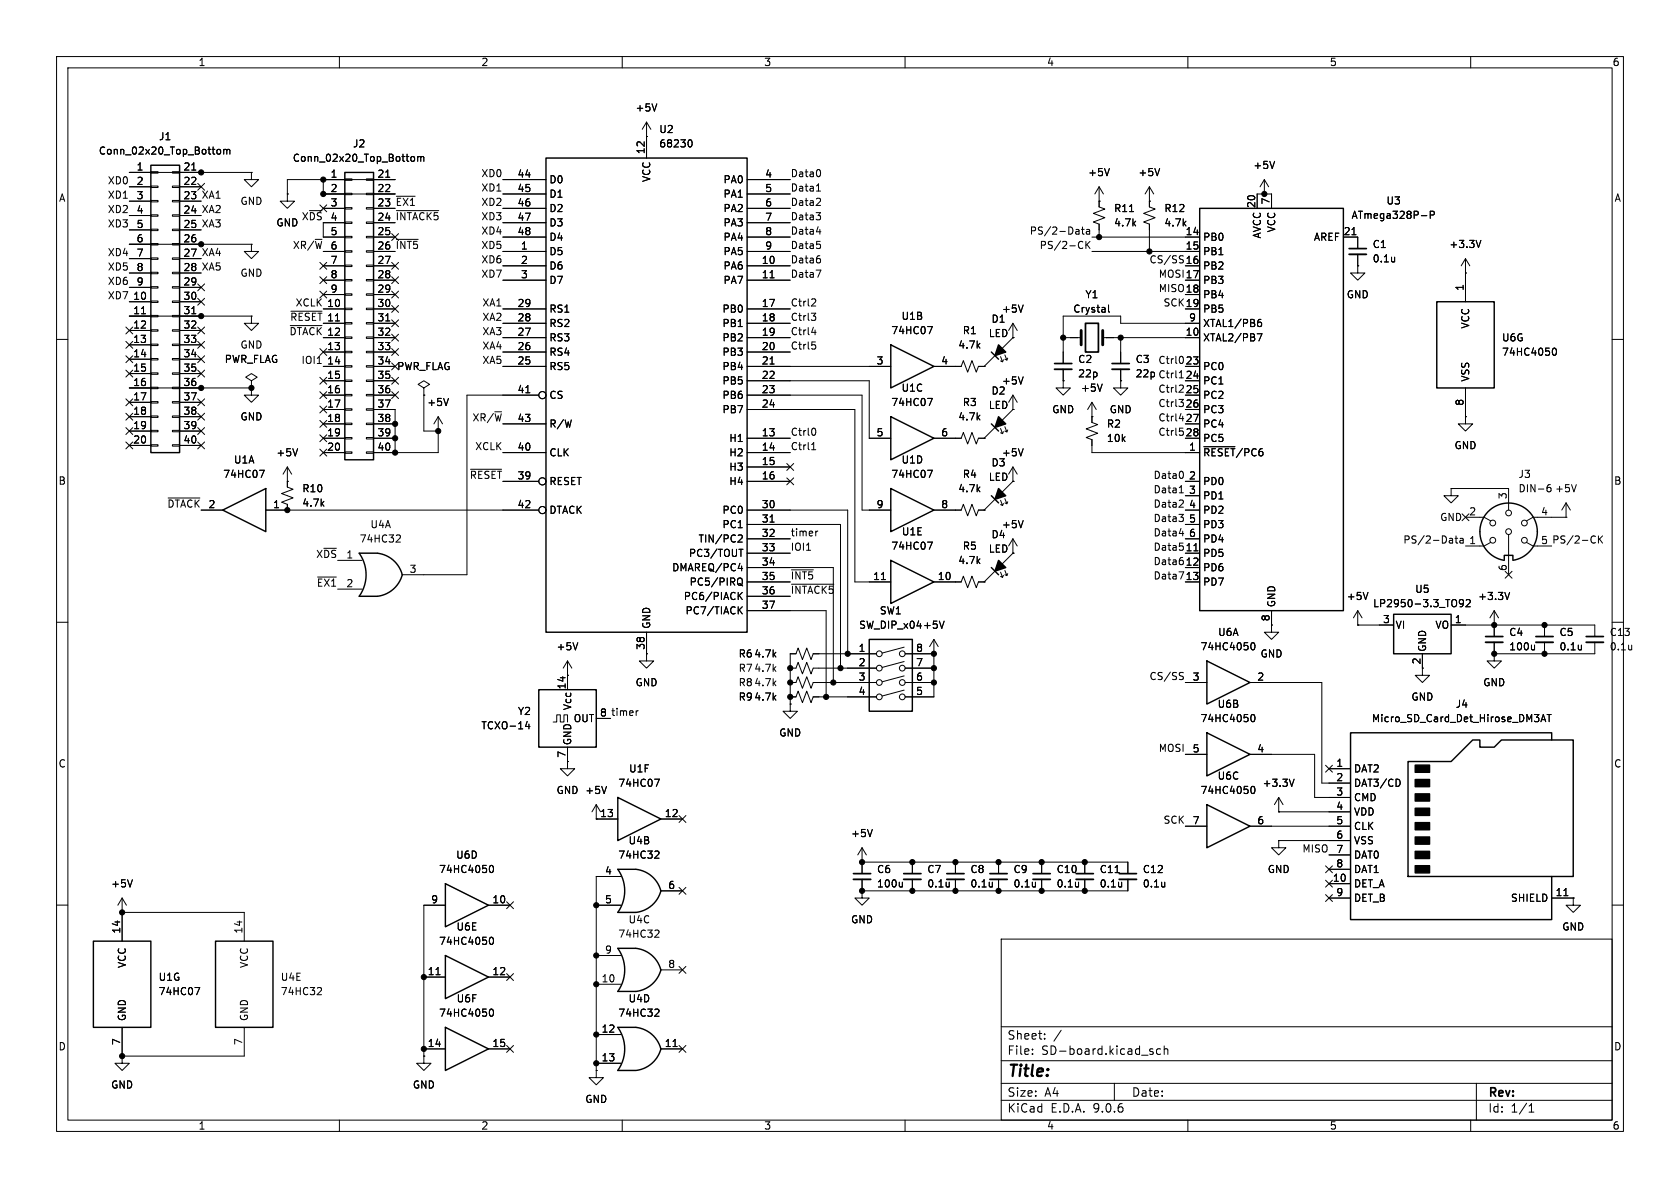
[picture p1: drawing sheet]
<svg xmlns="http://www.w3.org/2000/svg" width="297mm" height="210mm" viewBox="0 0 297 210" stroke-linecap="round" stroke-linejoin="round" font-family="sans-serif">
<defs><g id="words">
<text font-size="2.8" x="178" y="190.9">Title:</text>
<g font-size="2.1">
<text x="178" y="184">Sheet:</text>
<text x="178" y="186.7">File:</text>
<text x="184.1" y="186.7">SD-board.kicad_sch</text>
<text x="178" y="196.9">KiCad</text>
<text x="178" y="194.1">Size:</text>
<text x="184.7" y="194.1">A4</text>
<text x="185.7" y="196.9">E.D.A.</text>
<text x="193.3" y="196.9">9.0.6</text>
<text x="200" y="194.1">Date:</text>
<text x="263" y="194.3">Rev:</text>
<text x="263" y="196.9">Id:</text>
<text x="267.1" y="196.9">1/1</text>
</g>
<g font-size="1.8">
<text x="35" y="11.9">1</text>
<text x="85" y="11.9">2</text>
<text x="135" y="11.9">3</text>
<text x="185" y="11.9">4</text>
<text x="235" y="11.9">5</text>
<text x="285" y="11.9">6</text>
<text x="112.3" y="19.9">+5V</text>
<text x="116.5" y="23.7">U2</text>
<text x="17.4" y="27.5">Conn_02x20_Top_Bottom</text>
<text x="28" y="25">J1</text>
<text x="51.7" y="28.8">Conn_02x20_Top_Bottom</text>
<text x="62.3" y="26.3">J2</text>
<text x="114" y="27.3" transform="rotate(-90 114 27.3)">12</text>
<text x="116.5" y="26.3">68230</text>
<text x="10.3" y="35.9">A</text>
<text x="19" y="32.7">XD0</text>
<text x="19" y="35.2">XD1</text>
<text x="24.1" y="30.2">1</text>
<text x="24.1" y="32.8">2</text>
<text x="24.1" y="35.3">3</text>
<text x="32.3" y="30.2">21</text>
<text x="32.3" y="32.8">22</text>
<text x="32.3" y="35.3">23</text>
<text x="35.6" y="35.2">XA1</text>
<text x="58.3" y="31.5">1</text>
<text x="58.3" y="34">2</text>
<text x="66.6" y="31.5">21</text>
<text x="66.6" y="34">22</text>
<text x="85" y="33.9">XD1</text>
<text x="85" y="31.4">XD0</text>
<text x="91.4" y="31.5">44</text>
<text x="91.4" y="34">45</text>
<text x="97" y="32.6">D0</text>
<text x="97" y="35.2">D1</text>
<text x="115.2" y="32.3" transform="rotate(-90 115.2 32.3)">VCC</text>
<text x="127.8" y="32.6">PA0</text>
<text x="127.8" y="35.2">PA1</text>
<text x="135.2" y="31.5">4</text>
<text x="135.2" y="34">5</text>
<text x="139.7" y="31.4">Data0</text>
<text x="139.7" y="33.9">Data1</text>
<text x="192.3" y="31.3">+5V</text>
<text x="201.2" y="31.3">+5V</text>
<text x="221.5" y="30.1">+5V</text>
<text x="285.3" y="35.9">A</text>
<text x="19" y="40.3">XD3</text>
<text x="19" y="37.8">XD2</text>
<text x="24.1" y="37.8">4</text>
<text x="24.1" y="40.4">5</text>
<text x="32.3" y="37.8">24</text>
<text x="32.3" y="40.4">25</text>
<text x="35.6" y="37.8">XA2</text>
<text x="35.6" y="40.3">XA3</text>
<text x="42.4" y="36.4">GND</text>
<text x="48.8" y="40.2">GND</text>
<text x="53.3" y="39">X~{DS}4</text>
<text x="58.3" y="36.6">3</text>
<text x="58.3" y="41.7">5</text>
<text x="58.3" y="39.1">4</text>
<text x="66.6" y="36.6">23</text>
<text x="66.6" y="39.1">24</text>
<text x="66.6" y="41.7">25</text>
<text x="69.8" y="39">~{INTACK5}</text>
<text x="69.8" y="36.5">~{EX1}</text>
<text x="85" y="39">XD3</text>
<text x="85" y="36.5">XD2</text>
<text x="85" y="41.6">XD4</text>
<text x="91.4" y="36.6">46</text>
<text x="91.4" y="39.1">47</text>
<text x="91.4" y="41.7">48</text>
<text x="97" y="37.7">D2</text>
<text x="97" y="40.2">D3</text>
<text x="127.8" y="37.7">PA2</text>
<text x="127.8" y="40.2">PA3</text>
<text x="135.2" y="36.6">6</text>
<text x="135.2" y="39.1">7</text>
<text x="135.2" y="41.7">8</text>
<text x="139.7" y="36.5">Data2</text>
<text x="139.7" y="39">Data3</text>
<text x="139.7" y="41.6">Data4</text>
<text x="182" y="41.6">PS/2-Data</text>
<text x="196.9" y="40.2">4.7k</text>
<text x="196.9" y="37.7">R11</text>
<text x="205.7" y="40.2">4.7k</text>
<text x="205.7" y="37.7">R12</text>
<text x="209.5" y="41.7">14</text>
<text x="222" y="36.9" transform="rotate(-90 222 36.9)">20</text>
<text x="224.5" y="36.3" transform="rotate(-90 224.5 36.3)">7</text>
<text x="225.7" y="41.2" transform="rotate(-90 225.7 41.2)">VCC</text>
<text x="237.4" y="41.7">21</text>
<text x="238.8" y="38.9">ATmega328P-P</text>
<text x="245" y="36.4">U3</text>
<text x="19" y="45.4">XD4</text>
<text x="19" y="47.9">XD5</text>
<text x="24.1" y="42.9">6</text>
<text x="24.1" y="45.5">7</text>
<text x="32.3" y="42.9">26</text>
<text x="32.3" y="45.5">27</text>
<text x="35.6" y="45.4">XA4</text>
<text x="35.6" y="47.9">XA5</text>
<text x="51.7" y="44.1">XR/~{W}6</text>
<text x="58.3" y="46.7">7</text>
<text x="58.3" y="44.2">6</text>
<text x="66.6" y="44.2">26</text>
<text x="66.6" y="46.7">27</text>
<text x="69.8" y="44.1">~{INT5}</text>
<text x="85" y="44.1">XD5</text>
<text x="85" y="46.6">XD6</text>
<text x="92" y="44.2">1</text>
<text x="92" y="46.7">2</text>
<text x="97" y="42.8">D4</text>
<text x="97" y="45.3">D5</text>
<text x="97" y="47.9">D6</text>
<text x="127.8" y="42.8">PA4</text>
<text x="127.8" y="45.3">PA5</text>
<text x="127.8" y="47.9">PA6</text>
<text x="134.6" y="46.7">10</text>
<text x="135.2" y="44.2">9</text>
<text x="139.7" y="46.6">Data6</text>
<text x="139.7" y="44.1">Data5</text>
<text x="183.7" y="44.1">PS/2-CK</text>
<text x="203.1" y="46.6">CS/SS 16</text>
<text x="209.5" y="44.2">15</text>
<text x="209.5" y="46.7">16</text>
<text x="212.6" y="42.8">PB0</text>
<text x="212.6" y="45.3">PB1</text>
<text x="212.6" y="47.9">PB2</text>
<text x="223.1" y="42.3" transform="rotate(-90 223.1 42.3)">AVCC</text>
<text x="232.2" y="42.8">AREF</text>
<text x="242.6" y="44">C1</text>
<text x="242.6" y="46.6">0.1u</text>
<text x="256.1" y="44">+3.3V</text>
<text x="19" y="50.5">XD6</text>
<text x="19" y="53">XD7</text>
<text x="23.5" y="53.1">10</text>
<text x="24.1" y="48">8</text>
<text x="24.1" y="50.5">9</text>
<text x="32.3" y="48">28</text>
<text x="32.3" y="50.5">29</text>
<text x="32.3" y="53.1">30</text>
<text x="42.4" y="49.1">GND</text>
<text x="58.3" y="49.3">8</text>
<text x="58.3" y="51.8">9</text>
<text x="66.6" y="49.3">28</text>
<text x="66.6" y="51.8">29</text>
<text x="85" y="49.2">XD7</text>
<text x="92" y="49.3">3</text>
<text x="97" y="50.4">D7</text>
<text x="127.8" y="50.4">PA7</text>
<text x="134.6" y="49.3">11</text>
<text x="139.7" y="49.2">Data7</text>
<text x="191.8" y="52.9">Y1</text>
<text x="204.8" y="51.7">MISO18</text>
<text x="204.8" y="49.2">MOSI17</text>
<text x="209.5" y="49.3">17</text>
<text x="209.5" y="51.8">18</text>
<text x="212.6" y="50.4">PB3</text>
<text x="212.6" y="52.9">PB4</text>
<text x="238" y="52.9">GND</text>
<text x="258.8" y="51.5" transform="rotate(-90 258.8 51.5)">1</text>
<text x="23.5" y="55.6">11</text>
<text x="23.5" y="58.2">12</text>
<text x="32.3" y="55.6">31</text>
<text x="32.3" y="58.2">32</text>
<text x="51.1" y="59.3">~{DTACK}</text>
<text x="51.2" y="56.8">~{RESET}</text>
<text x="52.2" y="54.3">XCLK 10</text>
<text x="57.7" y="56.9">11</text>
<text x="57.7" y="59.4">12</text>
<text x="57.7" y="54.4">10</text>
<text x="66.6" y="54.4">30</text>
<text x="66.6" y="56.9">31</text>
<text x="66.6" y="59.4">32</text>
<text x="85.2" y="59.3">XA3</text>
<text x="85.2" y="54.3">XA1</text>
<text x="85.2" y="56.8">XA2</text>
<text x="91.4" y="54.4">29</text>
<text x="91.4" y="56.9">28</text>
<text x="91.4" y="59.4">27</text>
<text x="97" y="55.5">RS1</text>
<text x="97" y="58">RS2</text>
<text x="127.6" y="55.5">PB0</text>
<text x="127.6" y="58">PB1</text>
<text x="134.6" y="54.4">17</text>
<text x="134.6" y="56.9">18</text>
<text x="134.6" y="59.4">19</text>
<text x="139.7" y="54.3">Ctrl2</text>
<text x="139.7" y="56.8">Ctrl3</text>
<text x="139.7" y="59.3">Ctrl4</text>
<text x="157.5" y="59.3">74HC07</text>
<text x="159.3" y="56.7">U1B</text>
<text x="170.1" y="59.3">R1</text>
<text x="174.7" y="59.8">LED</text>
<text x="175.2" y="57.3">D1</text>
<text x="177" y="55.5">+5V</text>
<text x="189.6" y="55.5">Crystal</text>
<text x="205.6" y="54.3">SCK19</text>
<text x="209.5" y="59.4">10</text>
<text x="209.5" y="54.4">19</text>
<text x="210.1" y="56.9">9</text>
<text x="212.6" y="55.5">PB5</text>
<text x="212.6" y="58">XTAL1/PB6</text>
<text x="259.9" y="58.2" transform="rotate(-90 259.9 58.2)">VCC</text>
<text x="23.5" y="60.7">13</text>
<text x="23.5" y="63.2">14</text>
<text x="23.5" y="65.8">15</text>
<text x="32.3" y="60.7">33</text>
<text x="32.3" y="63.2">34</text>
<text x="32.3" y="65.8">35</text>
<text x="39.6" y="64.4">PWR_FLAG</text>
<text x="42.4" y="61.8">GND</text>
<text x="53.2" y="64.4">IOI1</text>
<text x="57.7" y="62">13</text>
<text x="57.7" y="64.5">14</text>
<text x="66.6" y="62">33</text>
<text x="66.6" y="64.5">34</text>
<text x="70.1" y="65.6">PWR_FLAG</text>
<text x="85.2" y="61.9">XA4</text>
<text x="85.2" y="64.4">XA5</text>
<text x="91.4" y="62">26</text>
<text x="91.4" y="64.5">25</text>
<text x="97" y="60.6">RS3</text>
<text x="97" y="63.1">RS4</text>
<text x="97" y="65.6">RS5</text>
<text x="127.6" y="60.6">PB2</text>
<text x="127.6" y="63.1">PB3</text>
<text x="127.6" y="65.6">PB4</text>
<text x="134.6" y="62">20</text>
<text x="134.6" y="64.5">21</text>
<text x="139.7" y="61.9">Ctrl5</text>
<text x="154.9" y="64.5">3</text>
<text x="166.3" y="64.5">4</text>
<text x="169.3" y="61.8">4.7k</text>
<text x="190.5" y="64.4">C2</text>
<text x="200.7" y="64.4">C3</text>
<text x="204.7" y="64.4">Ctrl0</text>
<text x="209.5" y="64.5">23</text>
<text x="212.6" y="60.6">XTAL2/PB7</text>
<text x="212.6" y="65.6">PC0</text>
<text x="265.4" y="63.1">74HC4050</text>
<text x="265.4" y="60.6">U6G</text>
<text x="23.5" y="68.3">16</text>
<text x="23.5" y="70.9">17</text>
<text x="32.3" y="68.3">36</text>
<text x="32.3" y="70.9">37</text>
<text x="57.7" y="67.1">15</text>
<text x="57.7" y="69.6">16</text>
<text x="66.6" y="67.1">35</text>
<text x="66.6" y="69.6">36</text>
<text x="75.4" y="72">+5V</text>
<text x="91.4" y="69.6">41</text>
<text x="97" y="70.7">CS</text>
<text x="127.6" y="68.2">PB5</text>
<text x="127.6" y="70.7">PB6</text>
<text x="134.6" y="67.1">22</text>
<text x="134.6" y="69.6">23</text>
<text x="157.5" y="72">74HC07</text>
<text x="159.3" y="69.4">U1C</text>
<text x="170.1" y="72">R3</text>
<text x="175.2" y="70">D2</text>
<text x="177" y="68.2">+5V</text>
<text x="190.5" y="66.9">22p</text>
<text x="191" y="69.4">+5V</text>
<text x="200.7" y="66.9">22p Ctrl1</text>
<text x="200.7" y="66.9">22p</text>
<text x="204.7" y="69.5">Ctrl2</text>
<text x="209.5" y="67.1">24</text>
<text x="209.5" y="69.6">25</text>
<text x="212.6" y="68.2">PC1</text>
<text x="212.6" y="70.7">PC2</text>
<text x="258.8" y="71.8" transform="rotate(-90 258.8 71.8)">8</text>
<text x="259.9" y="67.6" transform="rotate(-90 259.9 67.6)">VSS</text>
<text x="23.5" y="73.4">18</text>
<text x="23.5" y="75.9">19</text>
<text x="32.3" y="73.4">38</text>
<text x="32.3" y="75.9">39</text>
<text x="42.4" y="74.5">GND</text>
<text x="57.7" y="72.1">17</text>
<text x="57.7" y="74.7">18</text>
<text x="57.7" y="77.2">19</text>
<text x="66.6" y="72.1">37</text>
<text x="66.6" y="74.7">38</text>
<text x="66.6" y="77.2">39</text>
<text x="83.4" y="74.6">XR/~{W} 43</text>
<text x="91.4" y="74.7">43</text>
<text x="97" y="75.8">R/W</text>
<text x="127.6" y="73.3">PB7</text>
<text x="134.6" y="72.1">24</text>
<text x="134.6" y="77.2">13</text>
<text x="139.7" y="77.1">Ctrl0</text>
<text x="154.9" y="77.2">5</text>
<text x="166.3" y="77.2">6</text>
<text x="169.3" y="74.5">4.7k</text>
<text x="174.7" y="72.5">LED</text>
<text x="185.9" y="73.3">GND</text>
<text x="195.6" y="75.8">R2</text>
<text x="196.1" y="73.3">GND</text>
<text x="204.7" y="74.6">Ctrl4</text>
<text x="204.7" y="72">Ctrl3</text>
<text x="204.7" y="77.1">Ctrl5</text>
<text x="209.5" y="72.1">26</text>
<text x="209.5" y="74.7">27</text>
<text x="209.5" y="77.2">28</text>
<text x="212.6" y="73.3">PC3</text>
<text x="212.6" y="75.8">PC4</text>
<text x="23.5" y="78.5">20</text>
<text x="32.3" y="78.5">40</text>
<text x="41.3" y="82.1">U1A</text>
<text x="48.8" y="80.9">+5V</text>
<text x="57.7" y="79.8">20</text>
<text x="66.6" y="79.8">40</text>
<text x="83.9" y="79.7">XCLK</text>
<text x="91.4" y="79.8">40</text>
<text x="97" y="80.9">CLK</text>
<text x="128.8" y="78.3">H1</text>
<text x="128.8" y="80.9">H2</text>
<text x="128.8" y="83.4">H3</text>
<text x="134.6" y="79.8">14</text>
<text x="134.6" y="82.3">15</text>
<text x="139.7" y="79.7">Ctrl1</text>
<text x="159.3" y="82.1">U1D</text>
<text x="175.2" y="82.7">D3</text>
<text x="177" y="80.9">+5V</text>
<text x="195.6" y="78.3">10k</text>
<text x="210.1" y="79.8">1</text>
<text x="212.6" y="78.3">PC5</text>
<text x="212.6" y="80.9">~{RESET}/PC6</text>
<text x="257" y="79.6">GND</text>
<text x="10.3" y="85.9">B</text>
<text x="29.5" y="89.8">~{DTACK}</text>
<text x="36.8" y="89.9">2</text>
<text x="39.4" y="84.7">74HC07</text>
<text x="48.2" y="89.9">1</text>
<text x="53.3" y="89.8">4.7k</text>
<text x="53.3" y="87.2">R10</text>
<text x="83" y="84.7">~{RESET} 39</text>
<text x="91.4" y="89.9">42</text>
<text x="91.4" y="84.8">39</text>
<text x="97" y="86">RESET</text>
<text x="128.8" y="86">H4</text>
<text x="134.6" y="84.8">16</text>
<text x="134.6" y="89.9">30</text>
<text x="154.9" y="89.9">9</text>
<text x="157.5" y="84.7">74HC07</text>
<text x="166.3" y="89.9">8</text>
<text x="169.3" y="87.2">4.7k</text>
<text x="170.1" y="84.7">R4</text>
<text x="174.7" y="85.2">LED</text>
<text x="203.8" y="89.8">Data2</text>
<text x="203.8" y="84.7">Data0</text>
<text x="203.8" y="87.3">Data1</text>
<text x="210.1" y="84.8">2</text>
<text x="210.1" y="87.4">3</text>
<text x="210.1" y="89.9">4</text>
<text x="212.6" y="86">PD0</text>
<text x="212.6" y="88.5">PD1</text>
<text x="266.4" y="88.3" transform="rotate(-90 266.4 88.3)">3</text>
<text x="268.4" y="84.7">J3</text>
<text x="268.4" y="87.2">DIN-6</text>
<text x="274.8" y="87.2">+5V</text>
<text x="285.3" y="85.9">B</text>
<text x="65.4" y="93.6">U4A</text>
<text x="97" y="91">DTACK</text>
<text x="127.6" y="91">PC0</text>
<text x="127.6" y="93.6">PC1</text>
<text x="134.6" y="92.5">31</text>
<text x="134.6" y="95">32</text>
<text x="139.7" y="94.9">timer</text>
<text x="159.3" y="94.8">U1E</text>
<text x="175.2" y="95.4">D4</text>
<text x="177" y="93.6">+5V</text>
<text x="203.8" y="92.4">Data3</text>
<text x="203.8" y="94.9">Data4</text>
<text x="210.1" y="92.5">5</text>
<text x="210.1" y="95">6</text>
<text x="212.6" y="91">PD2</text>
<text x="212.6" y="93.6">PD3</text>
<text x="254.5" y="92.3">GND</text>
<text x="259.6" y="91.2">2</text>
<text x="272.3" y="91.2">4</text>
<text x="55.8" y="98.7">X~{DS}1</text>
<text x="63.5" y="96.1">74HC32</text>
<text x="72.3" y="101.3">3</text>
<text x="118.7" y="101.2">DMAREQ/PC4</text>
<text x="121.7" y="98.7">PC3/TOUT</text>
<text x="123.4" y="96.1">TIN/PC2</text>
<text x="134.6" y="97.5">33</text>
<text x="134.6" y="100.1">34</text>
<text x="139.7" y="97.4">IOI1</text>
<text x="157.5" y="97.4">74HC07</text>
<text x="169.3" y="99.9">4.7k</text>
<text x="170.1" y="97.4">R5</text>
<text x="174.7" y="97.9">LED</text>
<text x="203.8" y="100">Data6</text>
<text x="203.8" y="97.4">Data5</text>
<text x="209.5" y="97.5">11</text>
<text x="209.5" y="100.1">12</text>
<text x="212.6" y="96.1">PD4</text>
<text x="212.6" y="98.7">PD5</text>
<text x="212.6" y="101.2">PD6</text>
<text x="248" y="96.2">PS/2-Data</text>
<text x="259.6" y="96.3">1</text>
<text x="266.4" y="101" transform="rotate(-90 266.4 101)">6</text>
<text x="272.3" y="96.3">5 PS/2-CK</text>
<text x="55.9" y="103.8">~{EX1}2</text>
<text x="120.8" y="106.3">PC6/PIACK</text>
<text x="121.8" y="103.7">PC5/PIRQ</text>
<text x="134.6" y="102.6">35</text>
<text x="134.6" y="105.2">36</text>
<text x="134.6" y="107.7">37</text>
<text x="139.7" y="105.1">~{INTACK5}</text>
<text x="139.7" y="102.5">~{INT5}</text>
<text x="154.3" y="102.6">11</text>
<text x="165.7" y="102.6">10</text>
<text x="203.8" y="102.5">Data7</text>
<text x="209.5" y="102.6">13</text>
<text x="212.6" y="103.7">PD7</text>
<text x="225.7" y="107.4" transform="rotate(-90 225.7 107.4)">GND</text>
<text x="238" y="106.3">+5V</text>
<text x="242.6" y="107.5">LP2950-3.3_TO92</text>
<text x="250.1" y="105">U5</text>
<text x="261.2" y="106.3">+3.3V</text>
<text x="115.2" y="111.3" transform="rotate(-90 115.2 111.3)">GND</text>
<text x="121.1" y="108.8">PC7/TIACK</text>
<text x="151.8" y="111.4">SW_DIP_x04 +5V</text>
<text x="155.4" y="108.8">SW1</text>
<text x="215.3" y="112.6">U6A</text>
<text x="224.5" y="109.9" transform="rotate(-90 224.5 109.9)">8</text>
<text x="244.4" y="110.2">3</text>
<text x="246.6" y="111.4">VI</text>
<text x="253.7" y="111.4">VO</text>
<text x="257.1" y="110.2">1</text>
<text x="266.7" y="112.6">C4</text>
<text x="275.6" y="112.6">C5</text>
<text x="284.5" y="112.6">C13</text>
<text x="98.3" y="115.2">+5V</text>
<text x="114" y="115" transform="rotate(-90 114 115)">38</text>
<text x="130.5" y="116.4">R6</text>
<text x="130.5" y="119">R7</text>
<text x="133.3" y="116.4">4.7k</text>
<text x="133.3" y="119">4.7k</text>
<text x="151.7" y="115.3">1</text>
<text x="151.7" y="117.9">2</text>
<text x="161.9" y="115.3">8</text>
<text x="161.9" y="117.9">7</text>
<text x="212.1" y="115.2">74HC4050</text>
<text x="222.8" y="116.4">GND</text>
<text x="251.2" y="117.5" transform="rotate(-90 251.2 117.5)">2</text>
<text x="252.3" y="115.3" transform="rotate(-90 252.3 115.3)">GND</text>
<text x="266.7" y="115.2">100u</text>
<text x="275.6" y="115.2">0.1u</text>
<text x="284.5" y="115.2">0.1u</text>
<text x="100.1" y="122" transform="rotate(-90 100.1 122)">14</text>
<text x="101.2" y="125.6" transform="rotate(-90 101.2 125.6)">Vcc</text>
<text x="112.3" y="121.5">GND</text>
<text x="130.5" y="121.5">R8</text>
<text x="130.5" y="124.1">R9</text>
<text x="133.3" y="121.5">4.7k</text>
<text x="133.3" y="124.1">4.7k</text>
<text x="151.7" y="120.4">3</text>
<text x="151.7" y="122.9">4</text>
<text x="161.9" y="120.4">6</text>
<text x="161.9" y="122.9">5</text>
<text x="203.1" y="120.3">CS/SS</text>
<text x="210.7" y="120.4">3</text>
<text x="215.2" y="125.3">U6B</text>
<text x="222.2" y="120.4">2</text>
<text x="249.4" y="124.1">GND</text>
<text x="257.3" y="125.3">J4</text>
<text x="262.1" y="121.5">GND</text>
<text x="85" y="129.1">TCXO-14</text>
<text x="91.5" y="126.6">Y2</text>
<text x="101.2" y="131.8" transform="rotate(-90 101.2 131.8)">GND</text>
<text x="101.3" y="127.9">OUT</text>
<text x="106" y="126.7">8 timer</text>
<text x="106" y="126.7">8</text>
<text x="137.7" y="130.4">GND</text>
<text x="212.1" y="127.9">74HC4050</text>
<text x="242.4" y="127.9">Micro_SD_Card_Det_Hirose_DM3AT</text>
<text x="10.3" y="135.9">C</text>
<text x="100.1" y="134.1" transform="rotate(-90 100.1 134.1)">7</text>
<text x="111.1" y="136.8">U1F</text>
<text x="204.8" y="133">MOSI</text>
<text x="210.7" y="133.1">5</text>
<text x="222.2" y="133.1">4</text>
<text x="236.1" y="135.6">1</text>
<text x="239.3" y="136.8">DAT2</text>
<text x="285.3" y="135.9">C</text>
<text x="98.3" y="140.6">GND +5V</text>
<text x="109.2" y="139.3">74HC07</text>
<text x="212.1" y="140.6">74HC4050</text>
<text x="215.2" y="138">U6C</text>
<text x="223.1" y="139.3">+3.3V</text>
<text x="236.1" y="138.2">2</text>
<text x="236.1" y="140.7">3</text>
<text x="236.1" y="143.3">4</text>
<text x="239.3" y="139.3">DAT3/CD</text>
<text x="239.3" y="141.8">CMD</text>
<text x="106" y="144.5">13</text>
<text x="111" y="149.5">U4B</text>
<text x="117.4" y="144.5">12</text>
<text x="150.4" y="148.2">+5V</text>
<text x="205.6" y="145.7">SCK</text>
<text x="210.7" y="145.8">7</text>
<text x="222.2" y="145.8">6</text>
<text x="236.1" y="145.8">5</text>
<text x="236.1" y="148.3">6</text>
<text x="239.3" y="144.4">VDD</text>
<text x="239.3" y="146.9">CLK</text>
<text x="239.3" y="149.5">VSS</text>
<text x="77.5" y="154.5">74HC4050</text>
<text x="80.5" y="152">U6D</text>
<text x="106.9" y="154.7">4</text>
<text x="109.2" y="152">74HC32</text>
<text x="154.9" y="154.5">C6</text>
<text x="163.8" y="154.5">C7</text>
<text x="171.5" y="154.5">C8</text>
<text x="179.1" y="154.5">C9</text>
<text x="186.7" y="154.5">C10</text>
<text x="194.3" y="154.5">C11</text>
<text x="201.9" y="154.5">C12</text>
<text x="224" y="154.5">GND</text>
<text x="230.2" y="150.8">MISO</text>
<text x="235.5" y="156">10</text>
<text x="236.1" y="150.9">7</text>
<text x="236.1" y="153.4">8</text>
<text x="239.3" y="152">DAT0</text>
<text x="239.3" y="154.5">DAT1</text>
<text x="19.6" y="157.1">+5V</text>
<text x="76.1" y="159.8">9</text>
<text x="87" y="159.8">10</text>
<text x="106.9" y="159.8">5</text>
<text x="118" y="157.2">6</text>
<text x="154.9" y="157.1">100u</text>
<text x="163.8" y="157.1">0.1u</text>
<text x="171.5" y="157.1">0.1u</text>
<text x="179.1" y="157.1">0.1u</text>
<text x="186.7" y="157.1">0.1u</text>
<text x="194.3" y="157.1">0.1u</text>
<text x="201.9" y="157.1">0.1u</text>
<text x="236.1" y="158.5">9</text>
<text x="239.3" y="157.1">DET_A</text>
<text x="239.3" y="159.6">DET_B</text>
<text x="267" y="159.6">SHIELD</text>
<text x="274.9" y="158.5">11</text>
<text x="21.3" y="165.1" transform="rotate(-90 21.3 165.1)">14</text>
<text x="42.9" y="165.1" transform="rotate(-90 42.9 165.1)">14</text>
<text x="77.5" y="167.2">74HC4050</text>
<text x="80.6" y="164.7">U6E</text>
<text x="109.2" y="166">74HC32</text>
<text x="111" y="163.4">U4C</text>
<text x="150.4" y="163.4">GND</text>
<text x="276.1" y="164.7">GND</text>
<text x="22.5" y="171.2" transform="rotate(-90 22.5 171.2)">VCC</text>
<text x="27.9" y="173.6">U1G</text>
<text x="44" y="171.2" transform="rotate(-90 44 171.2)">VCC</text>
<text x="49.5" y="173.6">U4E</text>
<text x="75.5" y="172.5">11</text>
<text x="87" y="172.5">12</text>
<text x="106.3" y="173.7">10</text>
<text x="106.9" y="168.7">9</text>
<text x="118" y="171.2">8</text>
<text x="27.9" y="176.1">74HC07</text>
<text x="49.5" y="176.1">74HC32</text>
<text x="77.5" y="179.9">74HC4050</text>
<text x="80.6" y="177.4">U6F</text>
<text x="109.2" y="179.9">74HC32</text>
<text x="111" y="177.4">U4D</text>
<text x="10.3" y="185.9">D</text>
<text x="21.3" y="184.9" transform="rotate(-90 21.3 184.9)">7</text>
<text x="22.5" y="180.6" transform="rotate(-90 22.5 180.6)">GND</text>
<text x="42.9" y="184.9" transform="rotate(-90 42.9 184.9)">7</text>
<text x="44" y="180.6" transform="rotate(-90 44 180.6)">GND</text>
<text x="75.5" y="185.2">14</text>
<text x="87" y="185.2">15</text>
<text x="106.3" y="182.6">12</text>
<text x="117.4" y="185.2">11</text>
<text x="285.3" y="185.9">D</text>
<text x="106.3" y="187.7">13</text>
<text x="19.6" y="192.6">GND</text>
<text x="72.9" y="192.6">GND</text>
<text x="103.4" y="195.2">GND</text>
<text x="35" y="199.9">1</text>
<text x="85" y="199.9">2</text>
<text x="135" y="199.9">3</text>
<text x="185" y="199.9">4</text>
<text x="235" y="199.9">5</text>
<text x="285" y="199.9">6</text>
</g>
</g></defs>
<g fill="none" stroke="#000" stroke-width=".18">
<path d="M10 10h277v190h-277zM12 12h273v186h-273zM60 10v2M110 10v2M116.1 18.4l-.4 1.2M160 10v2M210 10v2M260 10v2M22.9 30.5h21.5M22.9 33h3.8M22.9 35.6h3.8M22.9 38.1h3.8"/>
<path d="M26.7 30.4h1.2v.2h-1.2zM26.7 32.9h1.2v.2h-1.2zM26.7 35.4h1.2v.3h-1.2zM26.7 38h1.2v.2h-1.2zM30.5 30.4h1.2v.2h-1.2zM30.5 32.9h1.2v.2h-1.2zM30.5 35.4h1.2v.3h-1.2zM30.5 38h1.2v.2h-1.2zM31.7 33h3.9M31.7 35.6h3.9M31.7 38.1h3.9M33.9 30.1h.7"/>
<path d="M35 32.4l1.2 1.2M36.2 32.4l-1.2 1.2M38.5 26.5l.3-.1 .2 .2-.1 .5-.1 .1h-.3M39.6 26.5l.3-.1 .2 .2M39.6 26.4v.8M40.1 26.6l.2-.2 .3 .1v.7M40.1 26.6v.6M44.4 30.5v1.3h1.3l-1.3 1.2-1.2-1.2h1.2M44.4 30.5h.1M50.8 34.3v1.3h1.3l-1.3 1.2-1.3-1.2h1.3M50.8 34.3h.1M56.5 36.2l1.3 1.2"/>
<path d="M57.1 31.8v2.5h12.7M57.1 36.8h3.9M57.8 36.2l-1.3 1.2M61 31.6h1.2v.3h-1.2zM61 34.2h1.2v.2h-1.2zM61 36.7h1.2v.3h-1.2zM61 39.2h1.2v.3h-1.2zM61 39.4h-3.9v2.5h3.9M64.8 31.6h1.2v.3h-1.2zM64.8 34.2h1.2v.2h-1.2zM64.8 36.7h1.2v.3h-1.2zM64.8 39.2h1.2v.3h-1.2z"/>
<path d="M66 36.8h3.8M66 39.4h3.8M68.2 31.3h.7M69.8 31.8h-19v2.5M70.1 37.2h7.5M70.1 34.7h3.3M72.8 27.7h.3l.2 .2-.1 .5-.1 .1h-.3M73.8 27.8l.4-.1 .2 .2M73.8 27.7v.8M74.4 27.9l.2-.2h.3v.8M74.4 27.9v.6M88.9 31.8h7.6"/>
<path d="M88.9 34.3h7.6M88.9 36.8h7.6M88.9 39.4h7.6M114.3 24.1h.1M114.3 21.6v6.3M114.3 21.6l-.8 1.3M114.3 21.6l.8 1.3M121.8 24.8l.1-.1a.68 .68 0 0 1 .5 .6 .68 .68 0 0 1-.5 .7l-.1-.1M132.1 31.8h7.6M132.1 34.3h7.6M132.1 36.8h7.6M132.1 39.4h7.6"/>
<path d="M144.3 37.6h.8l-.5 .5M144.3 33.8h.8M144.6 32.7l.1-.2v1.3M144.9 30.1l.2 .4-.2 .6M144.9 35.1l.2 .2-.1 .3-.7 .7h.8M144.9 38.1l.2 .2-.2 .5M194.3 33v3.6l1 .4-2 .7 2 .8-2 .7 1 .4v2.3M194.3 35.6h.1M194.3 33l-.8 1.3M194.3 33l.8 1.3M196.1 29.8l-.4 1.3M199.7 37.4h.7"/>
<path d="M203.2 35.6h.1M203.2 33v3.6l1 .4-2 .7 2 .8-2 .7 1 .4v4.9M203.2 33l-.8 1.3M203.2 33l.8 1.3M205 29.8l-.4 1.3M222.2 36.8v-2.5h2.6v2.5M223.5 34.3h.1M223.5 31.8l-.7 1.2M223.5 31.8l.8 1.2M223.5 31.8v2.5M225.3 28.5l-.4 1.3M251.3 38.1h.9"/>
<path d="M252.9 38l.6-.1 .1-.1-.1-.3-.6-.2v1.3M22.3 57.8l1.2 1.2M22.9 40.6h3.8M22.9 43.2h21.5M22.9 45.7h3.8M22.9 48.3h3.8M22.9 50.8h3.8M22.9 53.3h3.8M22.9 55.9h21.5M22.9 58.4h3.8M23.5 57.8l-1.2 1.2M25 55.5h.7"/>
<path d="M26.7 40.5h1.2v.3h-1.2zM26.7 43.1h1.2v.2h-1.2zM26.7 45.6h1.2v.2h-1.2zM26.7 48.1h1.2v.3h-1.2zM26.7 50.7h1.2v.2h-1.2zM26.7 53.2h1.2v.3h-1.2zM26.7 55.8h1.2v.2h-1.2zM26.7 58.3h1.2v.2h-1.2zM30.5 40.5h1.2v.3h-1.2zM30.5 43.1h1.2v.2h-1.2zM30.5 45.6h1.2v.2h-1.2zM30.5 48.1h1.2v.3h-1.2z"/>
<path d="M30.5 50.7h1.2v.2h-1.2zM30.5 53.2h1.2v.3h-1.2zM30.5 55.8h1.2v.2h-1.2zM30.5 58.3h1.2v.2h-1.2zM31.7 40.6h3.9M31.7 45.7h3.9M31.7 48.3h3.9M31.7 50.8h3.9M31.7 53.3h3.9M31.7 58.4h3.9M33.9 55.5h.7M35 50.2l1.2 1.2"/>
<path d="M35 57.8l1.2 1.2M35 52.7l1.2 1.2M36.2 57.8l-1.2 1.2M36.2 50.2l-1.2 1.2M36.2 52.7l-1.2 1.2M44.4 43.2v1.3h1.3l-1.3 1.2-1.2-1.2h1.2M44.4 43.2h.1M44.4 55.9v1.3h1.3l-1.3 1.2-1.2-1.2h1.2M44.4 55.9h.1M51.3 57.6h5.6M51.4 55h5.5M56.5 46.4l1.3 1.2"/>
<path d="M56.5 51.5l1.3 1.2M56.5 48.9l1.3 1.2M57.1 44.5h3.9M57.1 47h3.9M57.1 49.5h3.9M57.1 52.1h3.9M57.1 54.6h3.9M57.1 57.2h3.9M57.1 59.7h3.9M57.8 46.4l-1.3 1.2M57.8 51.5l-1.3 1.2M57.8 48.9l-1.3 1.2"/>
<path d="M59.3 56.7h.7M61 41.8h1.2v.2h-1.2zM61 44.3h1.2v.3h-1.2zM61 46.9h1.2v.2h-1.2zM61 49.4h1.2v.3h-1.2zM61 51.9h1.2v.3h-1.2zM61 54.5h1.2v.2h-1.2zM61 57h1.2v.3h-1.2zM61 59.6h1.2v.2h-1.2zM64.8 41.8h1.2v.2h-1.2zM64.8 44.3h1.2v.3h-1.2zM64.8 46.9h1.2v.2h-1.2z"/>
<path d="M64.8 49.4h1.2v.3h-1.2zM64.8 51.9h1.2v.3h-1.2zM64.8 54.5h1.2v.2h-1.2zM64.8 57h1.2v.3h-1.2zM64.8 59.6h1.2v.2h-1.2zM66 41.9h3.8M66 44.5h3.8M66 47h3.8M66 49.5h3.8M66 52.1h3.8M66 54.6h3.8M66 57.2h3.8"/>
<path d="M66 59.7h3.8M68.2 56.7h.7M69.2 59.1l1.3 1.2M69.2 41.3l1.3 1.2M69.2 48.9l1.3 1.2M69.2 51.5l1.3 1.2M69.2 46.4l1.3 1.2M69.2 54l1.3 1.2M69.2 56.5l1.3 1.3M70.1 42.3h3.8M70.5 41.3l-1.3 1.2M70.5 48.9l-1.3 1.2"/>
<path d="M70.5 51.5l-1.3 1.2M70.5 46.4l-1.3 1.2M70.5 54l-1.3 1.2M70.5 59.1l-1.3 1.2M70.5 56.5l-1.3 1.3M88.9 41.9h7.6M88.9 44.5h7.6M88.9 47h7.6M88.9 49.5h7.6M88.9 54.6h7.6M88.9 57.2h7.6M88.9 59.7h7.6"/>
<path d="M132.1 41.9h7.6M132.1 44.5h7.6M132.1 47h7.6M132.1 49.5h7.6M132.1 54.6h7.6M132.1 57.2h7.6M132.1 59.7h7.6M136.1 49.1h.8M143.4 55.4h.8l-.4 .5M143.5 58.8h.8M143.7 52.8l.4 .1 .1 .3-.8 .9h.8M144 55.9l.2 .2v.3l-.2 .2"/>
<path d="M144.1 58.3v.9M144.3 47.7h.8l-.5 1.3M144.3 41h.8M144.4 42.7h.6M144.9 45.8l.2 .1-.2 .5M144.9 43.2l.2 .2-.2 .5M164 57.7h.8l-.5 1.3M179.1 59.7h.1M179.1 57.2v2.5M179.1 59.7l-1.9 1.9M179.1 57.2l-.8 1.2M179.1 57.2l.7 1.2"/>
<path d="M180.9 53.9l-.4 1.3M188 59.7h3.1M190.6 40.6l.2 .1v.7M190.8 41.3l-.2 .1M190.8 40.9h-.2M191.2 42.7l.2 .1M191.2 40.6h.5M191.4 40.1v1.1l.3 .2M191.4 43.8l-.2 .1M192 42.7v1.2M192.1 40.6h.5v.8M192.2 43.2l.5 .7"/>
<path d="M192.6 40.9h-.4l-.2 .2 .2 .3 .4-.1M192.7 42.7l-.7 .7M193 41.9h19.1M193 44.5h19.1M194.9 59.7h17.2M196 53.9v1.1l.2 .2M198.1 59.7v4.6M209.5 47h2.6M209.5 49.5h2.6M209.5 52.1h2.6M209.5 54.6h2.6M212.1 57.2h-14v-1.3h-10.1v8.4"/>
<path d="M222.3 59h.8l-.5 1.3M222.4 57.1l.4-.2 .2 .3-.1 .5h-.3l-.2-.1M222.9 56.5h-.3l-.2 .3M237.5 41.9h2.5v2M239 41.5h.7M240 47v1.3h1.3l-1.3 1.2-1.2-1.2h1.2M240 47h.1M240 45v2M246.6 45.5v.8M246.6 46.2h-.1M259.1 48.3h.1M259.1 45.7v7.6"/>
<path d="M259.1 45.7l-.8 1.3M259.1 45.7l.7 1.3M261.8 42.5l-.4 1.3M10 60h2M22.3 75.6l1.2 1.2M22.3 73.1l1.2 1.2M22.3 65.4l1.2 1.2M22.3 78.1l1.2 1.2M22.3 62.9l1.2 1.2M22.3 60.4l1.2 1.2M22.3 70.5l1.2 1.2M22.9 61h3.8"/>
<path d="M22.9 63.5h3.8M22.9 66h3.8M22.9 68.6h21.5M22.9 71.1h3.8M22.9 73.7h3.8M22.9 76.2h3.8M22.9 78.7h3.8M23.5 62.9l-1.2 1.2M23.5 75.6l-1.2 1.2M23.5 73.1l-1.2 1.2M23.5 65.4l-1.2 1.2M23.5 78.1l-1.2 1.2"/>
<path d="M23.5 60.4l-1.2 1.2M23.5 70.5l-1.2 1.2M26.7 60.8h1.2v.3h-1.2zM26.7 63.4h1.2v.2h-1.2zM26.7 65.9h1.2v.3h-1.2zM26.7 68.5h1.2v.2h-1.2zM26.7 71h1.2v.2h-1.2zM26.7 73.5h1.2v.3h-1.2zM26.7 76.1h1.2v.2h-1.2zM26.7 78.6h1.2v.3h-1.2zM30.5 60.8h1.2v.3h-1.2zM30.5 63.4h1.2v.2h-1.2z"/>
<path d="M30.5 65.9h1.2v.3h-1.2zM30.5 68.5h1.2v.2h-1.2zM30.5 71h1.2v.2h-1.2zM30.5 73.5h1.2v.3h-1.2zM30.5 76.1h1.2v.2h-1.2zM30.5 78.6h1.2v.3h-1.2zM31.7 61h3.9M31.7 63.5h3.9M31.7 66h3.9M31.7 71.1h3.9M31.7 73.7h3.9M31.7 76.2h3.9"/>
<path d="M31.7 78.7h3.9M35 78.1l1.2 1.2M35 70.5l1.2 1.2M35 65.4l1.2 1.2M35 62.9l1.2 1.2M35 73.1l1.2 1.2M35 60.4l1.2 1.2M35 75.6l1.2 1.2M36.2 73.1l-1.2 1.2M36.2 70.5l-1.2 1.2M36.2 62.9l-1.2 1.2M36.2 60.4l-1.2 1.2"/>
<path d="M36.2 65.4l-1.2 1.2M36.2 75.6l-1.2 1.2M36.2 78.1l-1.2 1.2M44.4 67.3l1.1-.6-1.1-.7-1 .7 1 .6v1.3M44.4 68.6h.1M44.4 68.6v1.3h1.3l-1.3 1.2-1.2-1.2h1.2M52.6 79.3l-.4 1.3M56.5 71.8l1.3 1.2M56.5 76.9l1.3 1.2M56.5 79.4l1.3 1.2M56.5 61.6l1.3 1.2M56.5 66.7l1.3 1.2"/>
<path d="M56.5 69.2l1.3 1.3M56.5 74.3l1.3 1.2M57.1 62.2h3.9M57.1 64.8h3.9M57.1 67.3h3.9M57.1 69.9h3.9M57.1 72.4h3.9M57.1 74.9h3.9M57.1 77.5h3.9M57.8 61.6l-1.3 1.2M57.8 66.7l-1.3 1.2M57.8 69.2l-1.3 1.3"/>
<path d="M57.8 74.3l-1.3 1.2M57.8 79.4l-1.3 1.2M57.8 76.9l-1.3 1.2M57.8 71.8l-1.3 1.2M61 62.1h1.2v.3h-1.2zM61 64.6h1.2v.3h-1.2zM61 67.2h1.2v.2h-1.2zM61 69.7h1.2v.3h-1.2zM61 72.3h1.2v.2h-1.2zM61 74.8h1.2v.3h-1.2zM61 77.3h1.2v.3h-1.2zM61 79.9h1.2v.2h-1.2z"/>
<path d="M64.8 62.1h1.2v.3h-1.2zM64.8 64.6h1.2v.3h-1.2zM64.8 67.2h1.2v.2h-1.2zM64.8 69.7h1.2v.3h-1.2zM64.8 72.3h1.2v.2h-1.2zM64.8 74.8h1.2v.3h-1.2zM64.8 77.3h1.2v.3h-1.2zM64.8 79.9h1.2v.2h-1.2zM66 62.2h3.8M66 64.8h3.8M66 67.3h3.8M66 69.9h3.8"/>
<path d="M66 72.4h3.8v7.6M66 74.9h3.8M66 77.5h3.8M69.2 69.2l1.3 1.3M69.2 61.6l1.3 1.2M69.2 66.7l1.3 1.2M69.2 64.2l1.3 1.2M70.5 69.2l-1.3 1.3M70.5 61.6l-1.3 1.2M70.5 66.7l-1.3 1.2M70.5 64.2l-1.3 1.2M74.9 68.6l1-.7-1-.6-1 .6 1 .7v1.3"/>
<path d="M74.9 69.9h.1M74.9 69.9v6.3h2.6M77.5 76.2h.1M77.5 73.7v6.3h-11.5M77.5 73.7l-.8 1.2M77.5 73.7l.7 1.2M79.3 70.4l-.4 1.3M88.9 62.2h7.6M88.9 64.8h7.6M88.9 74.9h7.6M93 69.4h.7M95.2 69.9h-12.7v31.7h-11.4"/>
<path d="M132.1 69.9h20.3v20.3h5.1M132.1 62.2h7.6M132.1 64.8h25.4M132.1 67.3h21.6v10.2h3.8M132.1 72.4h19v30.5h6.4M132.1 77.5h7.6M136.1 64.4h.8M143.5 79.5h.7M143.5 60.4h.7M143.6 78.5l.3-.3v1.3M143.9 75.7a.79 .79 0 0 1 0 1.3M144 60.9l.2 .3v.3l-.2 .2"/>
<path d="M164 70.4h.8l-.5 1.3M165.1 64.8h4.8l.4-1 .8 2 .7-2 .8 2 .4-1h1M165.1 77.5h4.8l.4-1 .8 2 .7-2 .8 2 .4-1h1M174 77.5h.1M174 64.8h.1M175.9 75.6l-1.9 1.9M175.9 62.9l-1.9 1.9M176.9 75.7l.3 1-.3-.2M176.9 63l.3 1-.3-.2M177.4 76.3l-.2 .4M177.4 63.6l-.2 .4M177.6 75.4l.4 1-.4-.2"/>
<path d="M177.6 62.7l.4 1-.4-.2M178.2 76l-.2 .4M178.2 63.3l-.2 .4M179.1 72.4h.1M179.1 69.9v2.5M179.1 72.4l-1.9 1.9M179.1 69.9l-.8 1.2M179.1 69.9l.7 1.2M180.9 79.3l-.4 1.3M180.9 66.6l-.4 1.3M188 67.3v1.3h1.2l-1.2 1.3-1.3-1.3h1.3M188 67.3h.1"/>
<path d="M188 65.3v2M193 71.1v3.6l1.1 .4-2.1 .7 2.1 .8-2.1 .7 1 .4v2.3h19.1M193 73.7h.1M193 71.1l-.7 1.3M193 71.1l.8 1.3M194.9 67.9l-.5 1.3M198.1 67.3v1.3h1.3l-1.3 1.3-1.3-1.3h1.3M198.1 67.3h.1M198.1 65.3v2M208.4 70.6h.8l-.4 .5M208.5 66.8h.7M208.5 74h.8"/>
<path d="M208.5 75.7h.6M208.6 65.8l.2-.3v1.3M208.7 68.1h.3M208.9 63h.1M209 64.2l-.1 .1M209.1 68.6l-.7 .7h.8M209.5 64.8h2.6M209.5 67.3h2.6M209.5 69.9h2.6M209.5 72.4h2.6M209.5 74.9h2.6M209.5 77.5h2.6"/>
<path d="M212.8 79h5.5M259.1 73.7v1.2h1.2l-1.2 1.3-1.3-1.3h1.3M259.1 73.7h.1M259.1 68.6v5.1M274.4 62l.2-.3 .1-.2a.68 .68 0 0 1 .5 .7 .68 .68 0 0 1-.5 .6l-.1-.1-.2-.4M285 60h2M29.7 88h5.6M35.6 90.2h3.8M45.9 83.1h.8l-.5 1.3M47 90.2h48.2M50.8 82.6v3.5l1 .4-2 .7 2 .8-2 .8 1 .4v1M50.8 85.1h.1"/>
<path d="M50.8 82.6l-.8 1.2M50.8 82.6l.8 1.2M57.1 80h3.9M59.7 99.1h4.3M70.2 94.6h.5l.1 .3-.8 .9h.8M83.2 83h5.5M88.9 80h7.6M88.9 85.1h6.3M130.6 97.1h.8M130.7 94.6h.4l.1 .3-.8 .9h.8M132.1 90.2h17.8v25.4M132.1 80h7.6"/>
<path d="M132.1 85.1h7.6M132.1 82.6h7.6M132.1 92.7h16.5v25.4M132.1 95.3h7.6M132.1 97.8h7.6M136.1 92.3h.8M139.1 81.9l1.2 1.3M139.1 84.5l1.2 1.2M140.3 81.9l-1.2 1.3M140.3 84.5l-1.2 1.2M144.6 93.9l-.4 .2M164 95.8h.8l-.5 1.3"/>
<path d="M164 83.1h.8l-.5 1.3M165.1 90.2h4.8l.4-1 .8 2 .7-2 .8 2 .4-1h1M174 90.2h.1M175.9 88.3l-1.9 1.9M176.9 88.4l.3 1-.3-.2M177.4 89l-.2 .4M177.6 88.1l.4 1-.4-.2M178.2 88.7l-.2 .4M179.1 97.8h.1M179.1 85.1h.1M179.1 95.3l-.8 1.2M179.1 95.3l.7 1.2"/>
<path d="M179.1 82.6v2.5M179.1 95.3v2.5M179.1 82.6l-.8 1.2M179.1 82.6l.7 1.2M179.1 85.1l-1.9 1.9M179.1 97.8l-1.9 1.9M180.9 92l-.4 1.3M208.4 90.9h.8l-.4 .5M208.5 94.3h.8M208.5 87.1h.7M208.5 96h.6M208.7 86l.1-.2v1.3"/>
<path d="M209.1 88.4l.1 .2-.1 .3-.7 .8h.8M209.1 83.4l.1 .4-.1 .7M209.1 91.5l.1 .2-.1 .4M209.5 90.2h2.6M209.5 85.1h2.6M209.5 92.7h2.6M209.5 95.3h2.6M209.5 97.8h2.6M209.5 87.6h2.6M211.1 97.4h.7M256.5 86.4v1.2h1.3l-1.3 1.3-1.2-1.3h1.2M256.5 86.4h.1"/>
<path d="M256.5 86.4h10.2v3.8M256.6 95.2l.2 .1v.7M256.8 95.9l-.1 .1M256.8 95.5h-.1M257.2 95.2h.5M257.4 94.7v1.1l.3 .2M258.1 95.2h.5l.1 .8M258.5 90.8l1.2 1.2M258.7 95.5h-.4l-.2 .2 .2 .3 .4-.1M259.1 91.4h3.3l1.1 .7M259.7 90.8l-1.2 1.2M263.5 95.9l-1.1 .6h-3.3"/>
<path d="M266.7 94.5v7.1M269.9 95.9l1.1 .6h3.3M273.5 86.4l.2-.2h.3l.2 .2v.3l-.2 .2h-.4l-.1-.2M274.1 85.7h-.4l-.2 .5M276.9 91.4h-5.9l-1.1 .7M276.9 91.4h.1M276.9 88.9l-.8 1.3M276.9 88.9l.7 1.3M276.9 88.9v2.5M278.7 85.7l-.4 1.2M281.8 94.7l.2 .2M282 95.9l-.2 .1"/>
<path d="M282.6 94.7v1.3M282.8 95.3l.5 .7M283.3 94.7l-.7 .8M10 110h2M56.1 102h3.4M59.7 104.1h4.3M100.3 119.4h.1M100.3 116.8v5.1M100.3 116.8l-.7 1.3M100.3 116.8l.8 1.3M102.1 113.6l-.4 1.3M114.3 115.6v1.2h1.3l-1.3 1.3-1.3-1.3h1.3"/>
<path d="M114.3 115.6h.1M114.3 111.8v3.8M130.5 100.5h.8M130.6 102.2h.1a.43 .43 0 0 1 .5 .4v.4a.42 .42 0 0 1-.2 .4 .42 .42 0 0 1-.4 0M130.6 103.1l.7 .5M130.7 105.3l.5 .7M130.7 107.8l.5 .7M131.1 100.1v.8M131.2 104.7l-.7 .7M131.2 107.3l-.7 .7M132.1 100.3h15.2v20.4M132.1 102.9h7.6"/>
<path d="M132.1 105.4h7.6M132.1 108h13.9v15.2M139.7 118.1h1l.4-1 .8 2 .7-2 .8 2 .4-1h11.1M139.9 103.3h7.5M139.9 100.7h3.9M154.9 115.6h-11.1l-.4 1-.8-2-.7 2-.8-2-.4 1h-1v8.9M155.8 102.5h.7M159.8 114.4l-3.8 1M159.8 116.9l-3.8 1.1M159.8 119.5l-3.8 1M160 115.6h5.1M160 118.1h5.1"/>
<path d="M165.1 115.6h.1M165.1 102.9h4.8l.4-1 .8 2 .7-2 .8 2 .4-1h1M165.1 113l-.8 1.3M165.1 113l.8 1.3M165.1 113v10.2h-5.1M166.9 109.8l-.4 1.3M174 102.9h.1M175.9 101l-1.9 1.9M176.9 101.1l.3 1-.3-.2M177.4 101.7l-.2 .4M177.6 100.8l.4 1-.4-.2M178.2 101.4l-.2 .4"/>
<path d="M208.4 101.1h.9l-.6 1.3M208.7 119.5l.4 .1 .1 .3-.2 .2h-.3M208.7 118.9h.5M209.5 100.3h2.6M209.5 102.9h2.6M221.1 114.1l.2-.4 .1-.1a.68 .68 0 0 1 .5 .6 .68 .68 0 0 1-.5 .7l-.1-.1-.2-.4M224.8 110.5v1.3h1.3l-1.3 1.2-1.3-1.2h1.3M224.8 110.5h.1M224.8 108v2.5M240 110.5h.1M240 108v2.5M240 108l-.7 1.2"/>
<path d="M240 108l.8 1.2M240 110.5h6.4M241.8 104.7l-.4 1.3M251.5 115.6v3.8h1.2l-1.2 1.3-1.3-1.3h1.3M256.5 110.5h25.4v2M258.7 106.5l-.2 .3-.4-.1-.1-.2 .1-.4 .4-.1 .2 .1a.84 .84 0 0 1-.3 1.2h-.3M259.2 106.1l.5-.1 .2 .4-.8 .9h.8M264.2 110.5h.1M264.2 115.6v1.2h1.2l-1.2 1.3-1.3-1.3h1.3M264.2 115.6h.1M264.2 108v4.5M264.2 113.5v2.1"/>
<path d="M264.2 108l-.8 1.2M264.2 108l.7 1.2M266.1 101l1.2 1.2M266.9 104.7l-.4 1.3M267.3 101l-1.2 1.2M271.3 114v.9M271.3 114.8l-.2 .1M273 110.5v2M273 113.5v2.1M279.6 114v.9M279.6 114.8h-.1M281.9 113.5v2.1h-17.7"/>
<path d="M285 110h2M288.5 114v.9M288.5 114.8h-.1M93.2 127.5l-.3 .9h.8M93.5 128v.8M97.8 127.6h.6v-1.2h.7v1.2h.6v-1.2h.6v1.2M100.3 134.6v1.3h1.3l-1.3 1.3-1.2-1.3h1.2M100.3 134.6h.1M100.3 132.1v2.5M105.4 127h2.5M107.2 139l-.4 1.3M112.8 125.6l-.3 .3"/>
<path d="M115.7 137.7h.9l-.6 1.3M139.7 120.7h1l.4-1.1 .8 2.1 .7-2.1 .8 2.1 .4-1h11.1M139.7 124.5v1.2h1.3l-1.3 1.3-1.3-1.3h1.3M139.7 124.5h.1M139.7 123.2h1l.4-1 .8 2 .7-2 .8 2 .4-1h11.1M159.8 122l-3.8 1M160 120.7h5.1M209.5 133.4h3.9M209.5 120.7h3.9M221 133.4h11.4v7.6h6.4M221 120.7h12.7v17.7h5.1M221.1 126.8l.2-.4 .1-.1a.68 .68 0 0 1 .5 .6 .68 .68 0 0 1-.5 .7l-.1-.1-.2-.4"/>
<path d="M221.1 139.5l.2-.4 .1-.1a.68 .68 0 0 1 .5 .6 .68 .68 0 0 1-.5 .7l-.1-.1-.2-.4M228.8 137.7l-.4 1.3M234.3 135.3l1.3 1.2M234.9 135.9h3.9M235.6 135.3l-1.3 1.2M247.3 137.8l.2 .5-.2 .6M272.4 127.6l.4-1.3 .5 1.3M272.5 127.2h.6M273.5 126.3h.7M273.9 126.3v1.3M21.6 158.8v7.6M21.6 158.8l-.8 1.2"/>
<path d="M21.6 158.8l.8 1.2M23.4 155.5l-.4 1.3M86.5 153.5l.1-.4 .2-.1a.68 .68 0 0 1 .5 .6 .68 .68 0 0 1-.5 .6l-.2-.1-.1-.3M89.6 159.4l1.2 1.2M90.8 159.4l-1.2 1.2M105.4 144.8h.1M105.4 144.8h3.8M105.4 142.2l-.8 1.3M105.4 142.2l.8 1.3M105.4 142.2v2.6M109.7 154.9h-4.3v34.3M116 150.4l.4 .1 .1 .3-.8 .9h.8"/>
<path d="M116.8 144.8h3.8M116.8 157.5h3.8M120 144.2l1.3 1.2M120 156.9l1.3 1.2M121.3 144.2l-1.3 1.2M121.3 156.9l-1.3 1.2M152.4 152.4h.1M152.4 157.5v1.3h1.3l-1.3 1.2-1.3-1.2h1.3M152.4 157.5h.1M152.4 152.4h47v2M152.4 149.9v4.5M152.4 155.4v2.1"/>
<path d="M152.4 149.9l-.8 1.2M152.4 149.9l.8 1.2M154.2 146.6l-.4 1.3M159.5 155.9v.9M159.5 156.7l-.2 .1M161.3 152.4v2M161.3 155.4v2.1M167.8 155.9v.9M167.8 156.7h.1M168.9 152.4v2M168.9 155.4v2.1M175.4 155.9v.9"/>
<path d="M175.4 156.7h.1M176.5 152.4v2M176.5 155.4v2.1M183.1 155.9v.9M183.1 156.7h-.1M184.1 152.4v2M184.1 155.4v2.1M190.7 155.9v.9M190.7 156.7h-.1M191.8 152.4v2M191.8 155.4v2.1M197.1 154.3h.8"/>
<path d="M198.3 155.9v.9M198.3 156.7h-.1M199.4 155.4v2.1h-47M205.9 155.9v.9M205.9 156.7h.1M209.5 146.1h3.9M221 146.1h17.8M226.1 143.5h.1M226.1 148.6v1.3h1.2l-1.2 1.2-1.3-1.2h1.3M226.1 148.6h.1M226.1 141l-.8 1.2M226.1 141l.7 1.2"/>
<path d="M226.1 141v2.5M226.1 143.5h12.7M226.1 148.6h12.7M234.3 158.1l1.3 1.3M234.3 155.6l1.3 1.2M234.3 153.1l1.3 1.2M234.9 151.1h3.9M234.9 153.7h3.9M234.9 156.2h3.9M234.9 158.8h3.9M235.6 158.1l-1.3 1.3M235.6 155.6l-1.3 1.2"/>
<path d="M235.6 153.1l-1.3 1.2M274.3 158.8h3.8M276.5 158.3h.7M278.1 158.8v1.2h1.3l-1.3 1.3-1.2-1.3h1.2M278.1 158.8h.1M10 160h2M21.6 161.3h.1M21.6 161.3h21.6v5.1M34.5 174.6h.8l-.5 1.2M56.3 174.6h.4l.1 .3-.7 .9h.7M74.9 172.7h3.8M77.1 172.3h.7"/>
<path d="M78.7 160h-3.8v26.7M86.4 160h3.8M86.4 172.7h3.8M86.5 178.9l.1-.4 .2-.1a.68 .68 0 0 1 .5 .6 .68 .68 0 0 1-.5 .6l-.2-.1-.1-.3M86.5 166.2l.1-.4 .2-.1a.68 .68 0 0 1 .5 .6 .68 .68 0 0 1-.5 .6l-.2-.1-.1-.3M89.6 172.1l1.2 1.2M90.8 172.1l-1.2 1.2M105.4 168.9h4.3M105.4 174h4.3M105.4 160h4.3M116 178.4h.4l.1 .3-.8 .9h.8M116 164.4l.4 .1 .1 .3-.8 .9h.8"/>
<path d="M116.8 171.5h3.8M120 170.8l1.3 1.3M121.3 170.8l-1.3 1.3M177 166h108v32h-108zM285 160h2M21.6 186.7v1.3h1.3l-1.3 1.2-1.3-1.2h1.3M21.6 186.7h.1M21.6 181.6v5.1M43.2 181.6v5.1h-21.6M60 198v2M74.9 186.7v1.3h1.3l-1.3 1.2-1.2-1.2h1.2M74.9 186.7h.1"/>
<path d="M74.9 185.4h3.8M86.4 185.4h3.8M89.6 184.8l1.2 1.2M90.8 184.8l-1.2 1.2M105.4 189.2v1.3h1.3l-1.3 1.3-1.3-1.3h1.3M105.4 189.2h.1M105.4 182.9h4.3M105.4 188h4.3M110 198v2M116.8 185.4h3.8M119 185h.7M120 184.8l1.3 1.2"/>
<path d="M121.3 184.8l-1.3 1.2M160 198v2M177 194.5h108M177 191.5h108M177 187.5h108M177 181.5h108M182.5 186.3v.1M182.5 185.5v.1M184.7 183.6v.1M184.7 182.8v.1M187.6 182.1l-1.3 2M197 191.5v3"/>
<path d="M203.5 185.9l.3 .1 .1 .2-.2 .2h-.3M203.5 185.4l.3 .1M205.2 185.5l-.5-.1-.2 .3v.4l.1 .2h.6M205.8 185.5l.2-.1 .4 .1 .1 .9M205.8 184.9v1.5M210 198v2M260 198v2M261 191.5v6.5M270.3 196.6h.9M270.3 195.5l.4-.4v1.5"/>
<circle cx="95.9" cy="69.8" r=".63"/>
<circle cx="95.9" cy="85.1" r=".63"/>
<circle cx="95.9" cy="90.2" r=".63"/>
<circle cx="263.9" cy="95.5" r=".51"/>
<circle cx="263.9" cy="92.5" r=".51"/>
<circle cx="266.7" cy="90.7" r=".51"/>
<circle cx="266.7" cy="94" r=".51"/>
<circle cx="269.5" cy="92.5" r=".51"/>
<circle cx="269.5" cy="95.5" r=".51"/>
<circle cx="155.4" cy="115.6" r=".51"/>
<circle cx="155.4" cy="118.1" r=".51"/>
<circle cx="159.5" cy="118.1" r=".51"/>
<circle cx="159.5" cy="115.6" r=".51"/>
<circle cx="155.4" cy="120.7" r=".51"/>
<circle cx="155.4" cy="123.2" r=".51"/>
<circle cx="159.5" cy="123.2" r=".51"/>
<circle cx="159.5" cy="120.7" r=".51"/>
</g>
<g fill="none" stroke="#000" stroke-width=".25">
<path d="M26.7 29.2h5v50.8h-5zM61 30.5h5v50.8h-5zM96.5 27.9h35.6v83.9h-35.6zM212.1 36.8h25.4v71.2h-25.4zM254 53.3h10.2v15.3h-10.2zM157.5 61l7.6 3.8-7.6 3.8zM157.5 73.7l7.6 3.8-7.6 3.8zM175.3 74.9l1.2 1.3M175.3 62.2l1.2 1.3M39.4 90.2l7.6-3.8v7.6zM63.5 97.8h3.2a5.1 5.1 0 0 1 4.4 3.8 5.2 5.2 0 0 1-4.4 3.8h-3.2a6.6 6.6 0 0 0 0-7.6zM157.5 99.1l7.6 3.8-7.6 3.8z"/>
<path d="M157.5 86.4l7.6 3.8-7.6 3.8zM175.3 87.6l1.2 1.3M261.6 94a5.1 5.1 0 0 1 4.9-5.1 5.1 5.1 0 0 1 5.3 4.6 5.1 5.1 0 0 1-4.3 5.6M261.6 94a5.1 5.1 0 0 0 4.3 5.1M265.9 98.9v-.7h1.6v.7M153.7 113h7.6v12.7h-7.6zM175.3 100.3l1.2 1.3M213.4 116.8l7.6 3.9-7.6 3.8zM246.4 108.6h10.1v7h-10.1zM95.2 121.9h10.2v10.2h-10.2zM213.4 129.5l7.6 3.9-7.6 3.8zM248.9 134.6h7.6l3.8-3.8h1.3v1.3h2.6l1.2-1.3h12.7v24.1h-29.2z"/>
<path d="M274.3 130.8v-1.3h-35.5v33.1h35.5v-7.7M78.7 156.2l7.7 3.8-7.7 3.8zM109.2 141l7.6 3.8-7.6 3.8zM112.4 153.7h-3.2a6.6 6.6 0 0 1 0 7.6h3.2M112.4 153.7a5.1 5.1 0 0 1 4.4 3.8M116.8 157.5a5.2 5.2 0 0 1-4.4 3.8M213.4 142.2l7.6 3.9-7.6 3.8zM16.5 166.4h10.2v15.2h-10.2zM38.1 166.4h10.2v15.2h-10.2zM78.7 168.9l7.7 3.8-7.7 3.8zM112.4 167.6h-3.2a6.6 6.6 0 0 1 0 7.7h3.2M112.4 167.6a5.1 5.1 0 0 1 4.4 3.9"/>
<path d="M116.8 171.5a5.2 5.2 0 0 1-4.4 3.8M78.7 181.6l7.7 3.8-7.7 3.8zM112.4 181.6h-3.2a6.6 6.6 0 0 1 0 7.6h3.2M112.4 181.6a5.1 5.1 0 0 1 4.4 3.8M116.8 185.4a5.2 5.2 0 0 1-4.4 3.8"/>
</g>
<g fill="none" stroke="#000" stroke-width=".3">
<path d="M191.9 57.2h2.3v5h-2.3zM238.5 43.9h3.1M186.4 64.3h3.1M196.6 64.3h3M262.6 112.5h3.1M271.5 112.5h3.1M280.4 112.5h3.1M150.9 154.4h3M159.8 154.4h3M167.4 154.4h3M175 154.4h3.1M182.6 154.4h3.1"/>
<path d="M190.2 154.4h3.1M197.9 154.4h3"/>
</g>
<g fill="none" stroke="#000" stroke-width=".33">
<path d="M238.5 45h3.1M186.4 65.3h3.1M196.6 65.3h3M262.6 113.5h3.1M271.5 113.5h3.1M280.4 113.5h3.1M150.9 155.4h3M159.8 155.4h3M167.4 155.4h3M175 155.4h3.1M182.6 155.4h3.1M190.2 155.4h3.1"/>
<path d="M197.9 155.4h3"/>
</g>
<path d="M191.1 58.4v2.6M194.9 58.4v2.6" fill="none" stroke="#000" stroke-width=".51"/>
<path d="M176.5 73.7l1.3 1.2-1.9 .7zM176.5 61l1.3 1.2-1.9 .7zM176.5 86.4l1.3 1.2-1.9 .7zM176.5 99.1l1.3 1.2-1.9 .7zM250.2 135.3h2.5v1.2h-2.5zM250.2 137.8h2.5v1.3h-2.5zM250.2 140.3h2.5v1.3h-2.5zM250.2 142.9h2.5v1.2h-2.5zM250.2 145.4h2.5v1.3h-2.5zM250.2 148h2.5v1.2h-2.5zM250.2 150.5h2.5v1.3h-2.5zM250.2 153h2.5v1.3h-2.5z" fill="#000" stroke="#000" stroke-width=".25"/>
<g fill="#000" stroke="#000" stroke-width=".18">
<circle cx="35.6" cy="30.5" r=".46"/>
<circle cx="57.1" cy="31.8" r=".46"/>
<circle cx="57.1" cy="34.3" r=".46"/>
<circle cx="223.5" cy="34.3" r=".46"/>
<circle cx="35.6" cy="43.2" r=".46"/>
<circle cx="35.6" cy="55.9" r=".46"/>
<circle cx="188" cy="59.7" r=".46"/>
<circle cx="194.3" cy="41.9" r=".46"/>
<circle cx="198.1" cy="59.7" r=".46"/>
<circle cx="203.2" cy="44.5" r=".46"/>
<circle cx="35.6" cy="68.6" r=".46"/>
<circle cx="44.4" cy="68.6" r=".46"/>
<circle cx="69.8" cy="74.9" r=".46"/>
<circle cx="69.8" cy="77.5" r=".46"/>
<circle cx="77.5" cy="76.2" r=".46"/>
<circle cx="50.8" cy="90.2" r=".46"/>
<circle cx="69.8" cy="80" r=".46"/>
<circle cx="139.7" cy="118.1" r=".46"/>
<circle cx="148.6" cy="118.1" r=".46"/>
<circle cx="149.9" cy="115.6" r=".46"/>
<circle cx="165.1" cy="115.6" r=".46"/>
<circle cx="165.1" cy="118.1" r=".46"/>
<circle cx="264.2" cy="115.6" r=".46"/>
<circle cx="264.2" cy="110.5" r=".46"/>
<circle cx="273" cy="115.6" r=".46"/>
<circle cx="273" cy="110.5" r=".46"/>
<circle cx="139.7" cy="120.7" r=".46"/>
<circle cx="139.7" cy="123.2" r=".46"/>
<circle cx="146" cy="123.2" r=".46"/>
<circle cx="147.3" cy="120.7" r=".46"/>
<circle cx="165.1" cy="120.7" r=".46"/>
<circle cx="152.4" cy="157.5" r=".46"/>
<circle cx="152.4" cy="152.4" r=".46"/>
<circle cx="161.3" cy="152.4" r=".46"/>
<circle cx="161.3" cy="157.5" r=".46"/>
<circle cx="168.9" cy="152.4" r=".46"/>
<circle cx="168.9" cy="157.5" r=".46"/>
<circle cx="176.5" cy="152.4" r=".46"/>
<circle cx="176.5" cy="157.5" r=".46"/>
<circle cx="184.1" cy="152.4" r=".46"/>
<circle cx="184.1" cy="157.5" r=".46"/>
<circle cx="191.8" cy="157.5" r=".46"/>
<circle cx="191.8" cy="152.4" r=".46"/>
<circle cx="21.6" cy="161.3" r=".46"/>
<circle cx="74.9" cy="172.7" r=".46"/>
<circle cx="105.4" cy="168.9" r=".46"/>
<circle cx="105.4" cy="174" r=".46"/>
<circle cx="105.4" cy="160" r=".46"/>
<circle cx="21.6" cy="186.7" r=".46"/>
<circle cx="74.9" cy="185.4" r=".46"/>
<circle cx="105.4" cy="182.9" r=".46"/>
<circle cx="105.4" cy="188" r=".46"/>
</g>
<use href="#words"/>
</svg>
